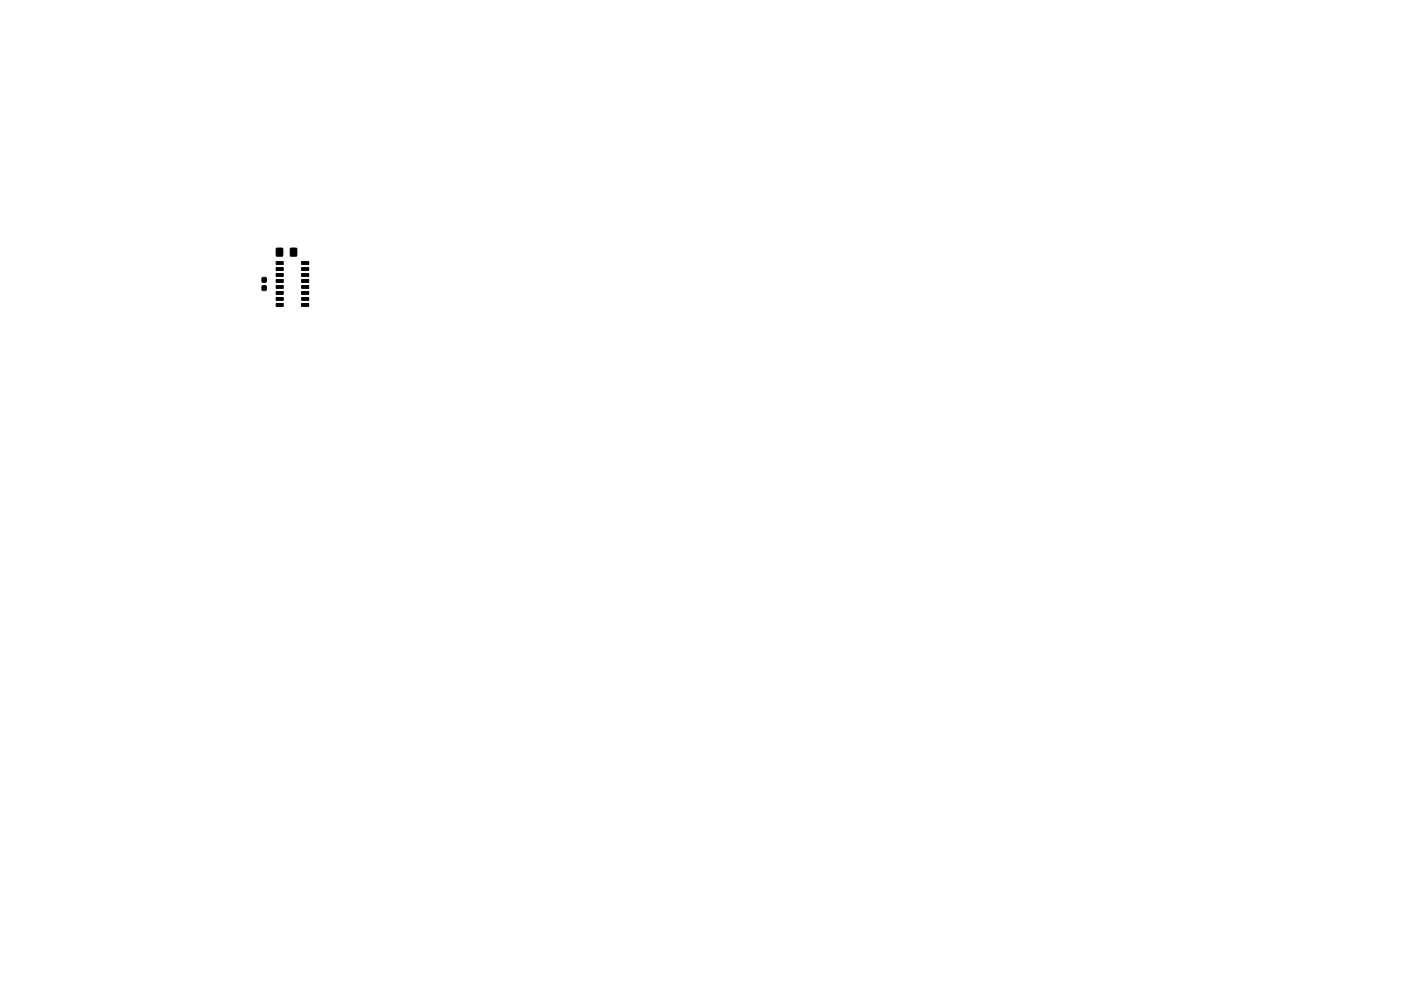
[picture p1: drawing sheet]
<svg xmlns="http://www.w3.org/2000/svg" width="297mm" height="210mm" viewBox="0 0 297 210" stroke-linecap="round" stroke-linejoin="round" font-family="sans-serif">
<g fill="#000" stroke="#000" stroke-width=".21">
<path d="M55.6 58.9h.8v.9h-.8zM58.6 59.3h1.4v.6h-1.4zM58.6 58h1.4v.6h-1.4zM58.6 56.8h1.4v.6h-1.4zM58.6 55.5h1.4v.6h-1.4zM58.6 52.7h1.3v1.6h-1.3zM61.6 52.7h1.3v1.6h-1.3zM64 55.5h1.4v.6h-1.4zM64 56.8h1.4v.6h-1.4zM64 58h1.4v.6h-1.4zM64 59.3h1.4v.6h-1.4zM55.6 60.7h.8v.9h-.8z"/>
<path d="M58.6 64.4h1.4v.6h-1.4zM58.6 63.1h1.4v.6h-1.4zM58.6 61.9h1.4v.6h-1.4zM58.6 60.6h1.4v.6h-1.4zM64 60.6h1.4v.6h-1.4zM64 61.9h1.4v.6h-1.4zM64 63.1h1.4v.6h-1.4zM64 64.4h1.4v.6h-1.4z"/>
</g>
</svg>
